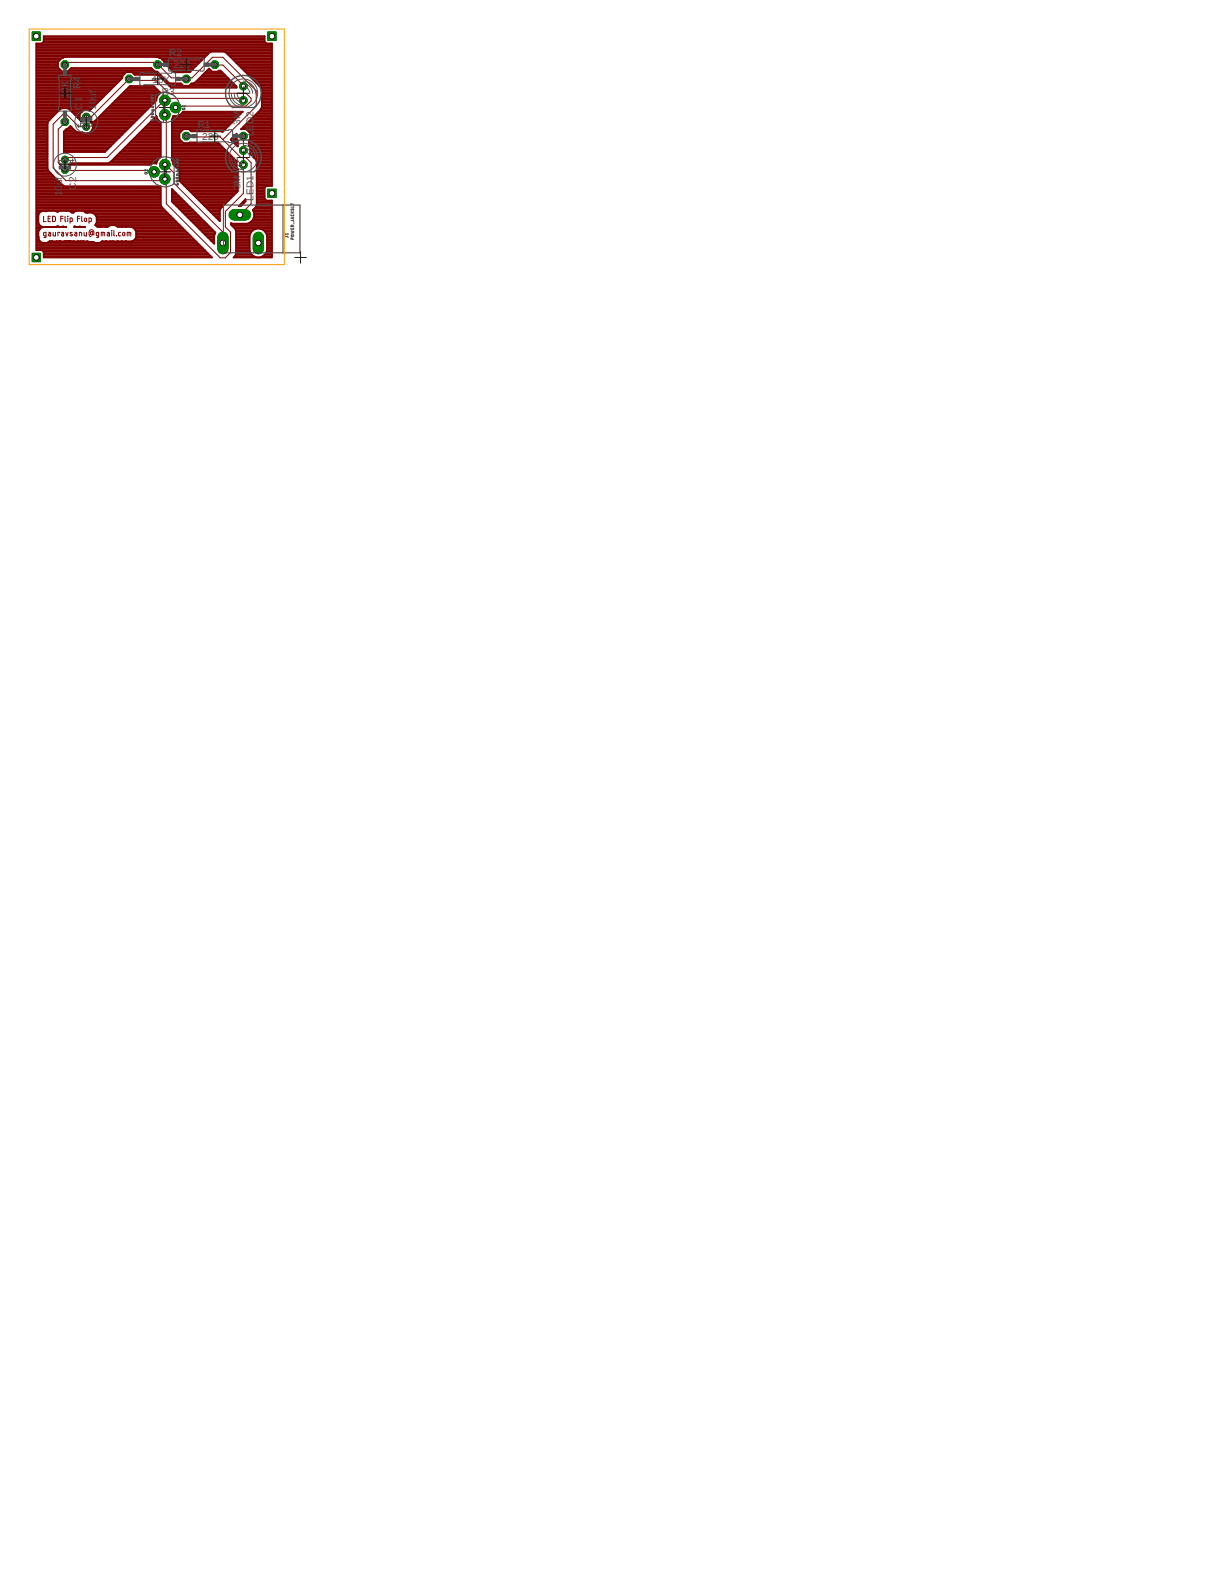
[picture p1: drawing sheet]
<svg xmlns="http://www.w3.org/2000/svg" width="216mm" height="279mm" viewBox="0 0 216 279" stroke-linecap="round" stroke-linejoin="round" font-family="sans-serif">
<defs><g id="words">
<g font-size="1.8" fill="#505050">
<text x="30.1" y="10">R2</text>
<text x="12.2" y="17.5" transform="rotate(-90 12.2 17.5)">1</text>
<text x="12.2" y="16.5" transform="rotate(-90 12.2 16.5)">0</text>
<text x="12.2" y="15.5" transform="rotate(-90 12.2 15.5)">K</text>
<text x="14.3" y="15.8" transform="rotate(-90 14.3 15.8)">R</text>
<text x="14.3" y="14.5" transform="rotate(-90 14.3 14.5)">4</text>
<text x="17.1" y="17.5" transform="rotate(-90 17.1 17.5)">u</text>
<text x="17.1" y="16.5" transform="rotate(-90 17.1 16.5)">f</text>
<text x="27.1" y="14.7">1</text>
<text x="28.1" y="14.7">0K</text>
<text x="28.8" y="16.8">R3</text>
<text x="30.8" y="12.1">220</text>
<text x="14.6" y="19.5" transform="rotate(-90 14.6 19.5)">C</text>
<text x="14.6" y="18.2" transform="rotate(-90 14.6 18.2)">1</text>
<text x="17.1" y="19.5" transform="rotate(-90 17.1 19.5)">10</text>
<text x="35.1" y="22.7">R1</text>
<text x="42.7" y="22.2" transform="rotate(-90 42.7 22.2)">3M</text>
<text x="45.1" y="23.2" transform="rotate(-90 45.1 23.2)">E</text>
<text x="45.1" y="22" transform="rotate(-90 45.1 22)">D</text>
<text x="45.1" y="20.7" transform="rotate(-90 45.1 20.7)">2</text>
<text x="35.9" y="24.8">220</text>
<text x="45.1" y="24.2" transform="rotate(-90 45.1 24.2)">L</text>
<text x="11" y="34.9" transform="rotate(-90 11 34.9)">1</text>
<text x="11" y="33.9" transform="rotate(-90 11 33.9)">0</text>
<text x="11" y="32.9" transform="rotate(-90 11 32.9)">uf</text>
<text x="13.6" y="33.7" transform="rotate(-90 13.6 33.7)">C2</text>
<text x="42.7" y="33.7" transform="rotate(-90 42.7 33.7)">3M</text>
<text x="45.1" y="35.6" transform="rotate(-90 45.1 35.6)">LED1</text>
</g>
</g></defs>
<circle cx="15.3" cy="20.8" r=".66" fill="#008000" stroke="#008000" stroke-width=".18"/>
<circle cx="15.3" cy="20.8" r=".36" fill="#fff" stroke="#000" stroke-width=".18"/>
<circle cx="15.3" cy="22.5" r=".61" fill="#008000" stroke="#008000" stroke-width=".18"/>
<circle cx="15.3" cy="22.5" r=".36" fill="#fff" stroke="#000" stroke-width=".18"/>
<circle cx="11.5" cy="30.2" r=".66" fill="#008000" stroke="#008000" stroke-width=".18"/>
<circle cx="11.5" cy="30.2" r=".36" fill="#fff" stroke="#000" stroke-width=".18"/>
<circle cx="11.5" cy="28.4" r=".61" fill="#008000" stroke="#008000" stroke-width=".18"/>
<circle cx="11.5" cy="28.4" r=".36" fill="#fff" stroke="#000" stroke-width=".18"/>
<path d="M39.6 42.2v2" fill="none" stroke="#008000" stroke-width="2"/>
<circle cx="39.6" cy="43.2" r=".51" fill="#fff" stroke="#000" stroke-width=".18"/>
<path d="M45.9 42.2v2" fill="none" stroke="#008000" stroke-width="2"/>
<circle cx="45.9" cy="43.2" r=".51" fill="#fff" stroke="#000" stroke-width=".18"/>
<path d="M41.6 38.2h2" fill="none" stroke="#008000" stroke-width="2"/>
<circle cx="42.6" cy="38.2" r=".51" fill="#fff" stroke="#000" stroke-width=".18"/>
<circle cx="43.2" cy="26.7" r=".71" fill="#008000" stroke="#008000" stroke-width=".18"/>
<circle cx="43.2" cy="26.7" r=".4" fill="#fff" stroke="#000" stroke-width=".18"/>
<circle cx="43.2" cy="29.3" r=".71" fill="#008000" stroke="#008000" stroke-width=".18"/>
<circle cx="43.2" cy="29.3" r=".4" fill="#fff" stroke="#000" stroke-width=".18"/>
<circle cx="43.2" cy="15.3" r=".71" fill="#008000" stroke="#008000" stroke-width=".18"/>
<circle cx="43.2" cy="15.3" r=".4" fill="#fff" stroke="#000" stroke-width=".18"/>
<circle cx="43.2" cy="17.8" r=".71" fill="#008000" stroke="#008000" stroke-width=".18"/>
<circle cx="43.2" cy="17.8" r=".4" fill="#fff" stroke="#000" stroke-width=".18"/>
<circle cx="29.3" cy="17.8" r=".93" fill="#008000" stroke="#008000" stroke-width=".18"/>
<circle cx="29.3" cy="17.8" r=".4" fill="#fff" stroke="#000" stroke-width=".18"/>
<circle cx="31.2" cy="19.1" r=".93" fill="#008000" stroke="#008000" stroke-width=".18"/>
<circle cx="31.2" cy="19.1" r=".4" fill="#fff" stroke="#000" stroke-width=".18"/>
<circle cx="29.3" cy="20.4" r=".93" fill="#008000" stroke="#008000" stroke-width=".18"/>
<circle cx="29.3" cy="20.4" r=".4" fill="#fff" stroke="#000" stroke-width=".18"/>
<circle cx="29.3" cy="31.8" r=".93" fill="#008000" stroke="#008000" stroke-width=".18"/>
<circle cx="29.3" cy="31.8" r=".4" fill="#fff" stroke="#000" stroke-width=".18"/>
<circle cx="27.4" cy="30.5" r=".93" fill="#008000" stroke="#008000" stroke-width=".18"/>
<circle cx="27.4" cy="30.5" r=".4" fill="#fff" stroke="#000" stroke-width=".18"/>
<circle cx="29.3" cy="29.3" r=".93" fill="#008000" stroke="#008000" stroke-width=".18"/>
<circle cx="29.3" cy="29.3" r=".4" fill="#fff" stroke="#000" stroke-width=".18"/>
<circle cx="33.1" cy="24.2" r=".71" fill="#008000" stroke="#008000" stroke-width=".18"/>
<circle cx="33.1" cy="24.2" r=".4" fill="#fff" stroke="#000" stroke-width=".18"/>
<circle cx="43.2" cy="24.2" r=".71" fill="#008000" stroke="#008000" stroke-width=".18"/>
<circle cx="43.2" cy="24.2" r=".4" fill="#fff" stroke="#000" stroke-width=".18"/>
<circle cx="28" cy="11.5" r=".71" fill="#008000" stroke="#008000" stroke-width=".18"/>
<circle cx="28" cy="11.5" r=".4" fill="#fff" stroke="#000" stroke-width=".18"/>
<circle cx="38.2" cy="11.5" r=".71" fill="#008000" stroke="#008000" stroke-width=".18"/>
<circle cx="38.2" cy="11.5" r=".4" fill="#fff" stroke="#000" stroke-width=".18"/>
<circle cx="33.1" cy="14" r=".71" fill="#008000" stroke="#008000" stroke-width=".18"/>
<circle cx="33.1" cy="14" r=".4" fill="#fff" stroke="#000" stroke-width=".18"/>
<circle cx="22.9" cy="14" r=".71" fill="#008000" stroke="#008000" stroke-width=".18"/>
<circle cx="22.9" cy="14" r=".4" fill="#fff" stroke="#000" stroke-width=".18"/>
<circle cx="11.5" cy="11.5" r=".71" fill="#008000" stroke="#008000" stroke-width=".18"/>
<circle cx="11.5" cy="11.5" r=".4" fill="#fff" stroke="#000" stroke-width=".18"/>
<circle cx="11.5" cy="21.7" r=".71" fill="#008000" stroke="#008000" stroke-width=".18"/>
<circle cx="11.5" cy="21.7" r=".4" fill="#fff" stroke="#000" stroke-width=".18"/>
<path d="M5.7 5.7h1.5v1.5h-1.5z" fill="#008000" stroke="#008000" stroke-width=".18"/>
<circle cx="6.5" cy="6.4" r=".51" fill="#fff" stroke="#000" stroke-width=".18"/>
<path d="M47.6 5.7h1.5v1.5h-1.5z" fill="#008000" stroke="#008000" stroke-width=".18"/>
<circle cx="48.3" cy="6.4" r=".51" fill="#fff" stroke="#000" stroke-width=".18"/>
<path d="M5.7 45h1.5v1.5h-1.5z" fill="#008000" stroke="#008000" stroke-width=".18"/>
<circle cx="6.5" cy="45.8" r=".51" fill="#fff" stroke="#000" stroke-width=".18"/>
<path d="M47.6 33.6h1.5v1.5h-1.5z" fill="#008000" stroke="#008000" stroke-width=".18"/>
<circle cx="48.3" cy="34.4" r=".51" fill="#fff" stroke="#000" stroke-width=".18"/>
<g fill="none" stroke="#800000" stroke-width=".18">
<path d="M11.5 11.5l.2-.4h16l2.8 2.7h2.2l.4 .2 .1-.2h.9l3.7-3.6h1.8l5.9 5.9v2.8l-5.9 5.9M31.2 19.1l.2-.2h12.3l.9-1v-.4l-.9-.9h-13.7l-2.3-2.3h-4.5l-.3-.3-6.6 6.7-1 .1M38.2 11.5l1.4 .1 3.6 3.7M43.2 17.8v-.3h-13.7l-10.5 10.5h-7.3l-.2 .4M7.7 38.4v1h.5M8.6 38.9h.3M9 38.4h-.4v1h.4M9.3 38.4l.4 .1 .1 .1 .1 .5-.2 .3h-.4zM10.8 38.9h.4M11.2 38.4h-.4v1M11.5 21.7l-1.1 1.3v5.9l1.3 1.4h15.6l.1 .2M11.6 38.4v.8l.1 .2"/>
<path d="M12 38.4l.1 .1zM12 38.8v.6M12.4 39.4l.4-.1v-.5h-.4v.9M13.8 38.9h.4M14.2 38.4h-.4v1M14.5 38.4v.8l.2 .2M15.1 38.8h.2l.1 .2v.3l-.2 .1-.2-.2zM15.3 22.5h-1.3l-2.3-2.3h-.4l-1.9 1.9v7.7l2.3 2.3h17.4l.2-.3 .2 .3v4.1l9.6 9.6h.9l1-.9v-3.6l-1-1v-2.7l3.2-3.2v-5.1M15.8 39.4l.4-.1v-.5h-.4v.9M29.3 20.4l.2 .3v8.2l-.2 .4 .2 .1 1.4 1.3v1.9l8.7 8.7v1.9M33.1 24.2l.1 .1h5.9l3.7 3.7h.9l.9 .9v7.3l-2 2M43.2 24.2v2.5"/>
<path d="M8.2 41.9l-.4-.1v-.5h.4v.8l-.1 .1h-.3M8.6 41.3l.4 .1v.5h-.3l-.1-.2 .4-.1M9.4 41.3v.5l.2 .1h.3v-.6M10.6 41.4v-.1h-.3v.6M10.9 41.3h.3l.1 .1v.5h-.3v-.3h.3M11.7 41.3l.2 .6 .2-.6M12.8 41.3l-.4 .1 .5 .3-.1 .2h-.4M13.3 41.3l.4 .1v.5h-.4l-.1-.2 .1-.1h.4M14.1 41.9v-.6l.4 .1v.5M14.9 41.3l.1 .5 .1 .1h.3v-.6M16.1 41.2l.3-.1-.1 .7-.2-.1zM16.4 41.6l.2 .1 .1-.4a.42 .42 0 0 0-.4-.5 .42 .42 0 0 0-.5 .5l.1 .5 .3 .3"/>
<path d="M17.5 41.9l-.4-.1 .1-.5h.3v.8l-.3 .1M18 41.9v-.6l.6 .1v.5M18.3 41.3v.6M19.1 41.3l.4 .1v.5h-.4v-.3h.4M19.8 41h.1zM19.9 41.3v.6M20.2 41v.8l.2 .1M20.7 41.9h.1M21.4 41.3l-.3 .1v.4l.3 .1M21.9 41.3h.2l.1 .2v.3l-.2 .1-.2-.2zM22.6 41.9v-.6l.6 .1v.5M22.9 41.3v.6"/>
</g>
<g fill="none" stroke="#800000" stroke-width=".32">
<path d="M6.5 15.3h13.8M6.5 10.1h30M6.5 19.9h3.7M6.5 19.6h4M6.5 19.3h4.3M6.5 19.1h10M6.5 18.8h10.3M6.5 18.5h10.5M6.5 18.3h10.8M6.5 18h11.1M6.5 17.7h11.4M6.5 17.4h11.6"/>
<path d="M6.5 17.2h11.9M6.5 16.9h12.2M6.5 16.6h12.5M6.5 16.4h12.7M6.5 16.1h13M6.5 15.8h13.3M6.5 15.5h13.5M6.5 15h14.1M6.5 14.7h14.4M6.5 14.4h14.6M6.5 14.2h14.9M6.5 13.9h15.2"/>
<path d="M6.5 13.6h15.2M6.5 13.4h15.4M6.5 13.1h15.7M6.5 12.8h21.5M6.5 12.5h4.3M6.5 12.3h4.1M6.5 12h3.8M6.5 11.7h3.8M6.5 11.5h3.8M6.5 11.2h3.8M6.5 10.9h3.9M6.5 10.6h4.2"/>
<path d="M6.5 10.4h4.4M6.5 9.8h30.2M6.5 9.5h30.5M6.5 9.3h30.9M6.5 9h41.8M6.5 8.7h41.8M6.5 8.4h41.8M6.5 8.2h41.8M6.5 7.9h41.8M7.5 7.6h39.7M7.8 7.3h39.2M7.8 7.1h39.2"/>
<path d="M7.8 6.8h39.2M7.8 6.5h39.2M10.3 12l.7 .7h1l.7-.6h14.2l.6 .6h.4l2 2 .4 .1h1.9l.4 .5M11.2 10.2v.1M11.5 10.1l-.5 .2-.7 .7v1M12.2 19.3h4M12.2 12.5h15.1M12.5 12.3h14.6M12.5 19.6h2.3M12.8 19.9h1.7M15.9 19.6h.1M18.5 19.9h7.2"/>
<path d="M18.8 19.6h7.2M19 19.3h7.3M19.3 19.1h7.2M19.6 18.8h7.2M19.9 18.5h7.2M20.1 18.3h7.3M20.4 18h7.2M20.7 17.7h7.1M20.9 17.4h6.9M21.2 17.2h6.7M21.5 16.9h6.6M21.8 16.6h6.6"/>
<path d="M22 16.4h6.4M22.3 16.1h5.8M22.6 15.8h5.2M22.8 15.5h4.8M23.7 13.1h4.6M27.9 10.1l.6 .2 .7 .7v.2l1.7 1.6h2.8l3.5-3.5 .4-.1h2.2l.4 .1 6.2 6.3 .1 .3v3.1l-.1 .4-3.6 3.6h1l.7 .7v1l-.3 .2v1.1l.3 .2-.1 1.1 1.1 1.1M28 13.4h.6M28.4 13.6h.5M28.6 10.4h7.6M28.7 13.9h.4M28.9 10.6h7M29 14.2h.4"/>
<path d="M29.1 10.9h6.5M29.2 11.2h6.2M29.3 14.4h.4M29.5 11.5h5.6M29.5 14.7h.5M29.7 11.7h5.1M29.8 15h2.5M30 12h4.6M30.1 15.3h11.8M30.3 12.3h4M30.4 15.5h11.6M30.6 12.5h3.4"/>
<path d="M30.8 12.8h2.9M32.5 19.9h10.6M32.6 12.8h.1M33.6 15.3l.4-.5 .7-.1 2.4-2.5 .6 .5h1l.2-.1h.3l2.8 2.8v.2h-11.6l-2.1-2.1-.4-.2h-4l-.4-.5h-1.1l-.7 .7v.4l-5.8 5.8-1-.1-.7 .7v1l.2 .2-1.8-1.8a1.47 1.47 0 0 0-1.9-.3l-2.1 2.1-.2 .4v8.1l.2 .4 2.3 2.3 .6 .4h17l.1 3.3 .1 .4 9 9h-29.9v-1l-.4-.4M33.6 12.8h.1M33.9 15h7.7M34.6 14.7h6.8M34.9 14.4h6.2M35.2 14.2h5.6M35.5 13.9h5M35.7 13.6h4.6M36 13.4h4"/>
<path d="M36.3 13.1h3.4M36.5 12.8h3M36.8 12.5h.7M37.1 12.3h.1M40 9.3h8.3M40.3 9.5h8M40.6 9.8h7.7M40.9 10.1h7.4M41.2 10.4h7.1M41.4 10.6h6.9M41.7 10.9h6.6M42 11.2h6.3"/>
<path d="M42.2 11.5h6.1M42.5 11.7h5.8M42.8 12h5.5M43.1 12.3h5.2M43.3 12.5h5M43.6 12.8h4.7M43.9 13.1h4.4M44.2 13.4h4.1M44.4 13.6h3.9M44.7 13.9h3.6M45 14.2h3.3M45.3 14.4h3"/>
<path d="M45.5 14.7h2.8M45.8 15h2.5M45.9 19.9h2.4M46.1 15.3h2.2M46.2 19.6h2.1M46.4 15.5h1.9M46.4 19.3h1.9M46.5 15.8h1.8M46.5 19.1h1.8M46.5 18.8h1.8M46.5 18.5h1.8M46.5 18.3h1.8"/>
<path d="M46.5 18h1.8M46.5 17.7h1.8M46.5 17.4h1.8M46.5 17.2h1.8M46.5 16.9h1.8M46.5 16.6h1.8M46.5 16.4h1.8M46.5 16.1h1.8M6.5 23.7h1.9M6.5 25.6h1.9M6.5 21.5h2.1M6.5 39.8h.4"/>
<path d="M6.5 39.5h.3M6.5 39.3h.3M6.5 39h.3M6.5 38.7h.3M6.5 38.5h.3M6.5 38.2h.3M6.5 37.9h.4M6.5 37.6h.7M6.5 37.4h22.8M6.5 37.1h22.5M6.5 36.8h22.2M6.5 36.6h22.1"/>
<path d="M6.5 36.3h22.1M6.5 36h22.1M6.5 35.7h22.1M6.5 35.5h22.1M6.5 35.2h22.1M6.5 34.9h22.1M6.5 34.6h22.1M6.5 34.4h22.1M6.5 34.1h22.1M6.5 33.8h22.1M6.5 33.5h22.1M6.5 33.3h22.1"/>
<path d="M6.5 33h4.8M6.5 32.7h4.4M6.5 32.4h4.2M6.5 32.2h3.9M6.5 31.9h3.6M6.5 31.6h3.3M6.5 31.4h3.1M6.5 31.1h2.8M6.5 30.8h2.5M6.5 30.5h2.3M6.5 30.3h2.1M6.5 30h1.9"/>
<path d="M6.5 29.7h1.9M6.5 29.4h1.9M6.5 29.2h1.9M6.5 28.9h1.9M6.5 28.6h1.9M6.5 28.4h1.9M6.5 28.1h1.9M6.5 27.8h1.9M6.5 27.5h1.9M6.5 27.3h1.9M6.5 27h1.9M6.5 26.7h1.9"/>
<path d="M6.5 26.5h1.9M6.5 26.2h1.9M6.5 25.9h1.9M6.5 25.4h1.9M6.5 25.1h1.9M6.5 24.8h1.9M6.5 24.5h1.9M6.5 24.3h1.9M6.5 24h1.9M6.5 23.5h1.9M6.5 23.2h1.9M6.5 22.9h1.9"/>
<path d="M6.5 22.6h1.9M6.5 22.4h1.9M6.5 22.1h1.9M6.5 21.8h2M6.5 21.3h2.3M6.5 21h2.6M6.5 20.7h2.9M6.5 20.4h3.2M6.5 20.2h3.4M6.9 37.9l-.1 .3v1.4l.4 .6 .4 .1h4.1M7.2 37.6l.4-.1h2.2l.5 .1M7.2 37.6l-.3 .3"/>
<path d="M10.2 37.6h.1M10.3 37.6l.3-.1h1.7l.3 .1M11.3 23.7h10.6M11.3 25.6h8.7M11.3 27h7.3M11.3 26.7h7.6M11.3 26.5h7.9M11.3 26.2h8.2M11.3 25.9h8.4M11.3 25.4h9M11.3 25.1h9.3M11.3 24.8h9.5"/>
<path d="M11.3 24.5h9.8M11.3 24.3h10.1M11.3 24h10.3M11.3 23.5h2.4M11.6 23.2h1.7M11.8 22.9h1.2M12.3 22.6h.4M12.3 29.3h.1M12.3 29.3h14.2M12.4 29.2h14.4M12.6 37.6l.2 .2h.2l.6-.3h1.1l.3 .1M12.6 37.6h.6"/>
<path d="M13.1 20.2h1.2M13.3 20.4h.9M13.6 20.7h.6M13.9 21h.3M14.2 21.3h.1M15 37.6l.2 .2h.3M15 37.6h14.5M15.5 37.8h.9l.5 .3M15.5 37.8h.1M16.1 23.5h6.1M16.3 21.8h7.5M16.3 23.2h6.2"/>
<path d="M16.4 22.1h7.2M16.4 22.9h6.3M16.5 22.6h6.5M16.5 22.4h6.8M16.6 37.9h13.2M16.8 21.5h7.3M16.8 21.5l6.3-6.2h4.2l1.3 1.2a1.38 1.38 0 0 0-.8 1.3l-9.2 9.2-7.3 .1v-3.7l.6-.5h.1l.5-.5 1 .9 .3 .2h.8l.5 .2M16.8 21.5l-.7 .2a1.17 1.17 0 0 1 .4 1.2 1.17 1.17 0 0 1-.9 .8M16.9 38.1l.3 .5v.9M16.9 38.1h.1M16.9 38.2h13.2M17 39.8h14.7"/>
<path d="M17.1 38.5h13.3M17.1 21.3h7.3M17.2 39.5l-.3 .5 .4 .3 1.5 .1M17.2 39.1h.1M17.2 38.7v.1M17.2 39.5h14.3M17.2 39.3h14M17.2 39h13.7M17.2 38.7h13.4M17.4 21h7.2M17.7 20.7h7.2M17.9 20.4h7.3"/>
<path d="M18.2 20.2h7.3M19.4 28.9h8.4M19.8 28.6h8.1M20.1 28.4h8M20.3 28.1h8.1M20.6 27.8h8M20.9 27.5h7.7M21.2 27.3h7.4M21.4 27h7.2M21.7 26.7h6.9M22 26.5h6.6M22.3 26.2h6.3"/>
<path d="M22.5 25.9h6.1M22.8 25.6h5.8M23.1 25.4h5.5M23.3 25.1h5.3M23.6 24.8h5M23.9 24.5h4.7M24.2 24.3h4.4M24.4 24h4.2M24.7 23.7h3.9M25 23.5h3.6M25.3 23.2h3.3M25.5 22.9h3.1"/>
<path d="M25.8 22.6h2.8M26.1 22.4h2.5M26.4 22.1h2.2M26.5 29.3h.1M26.6 21.8h2M26.9 21.5h1.4M27.2 21.3h.8M27.4 21h.5M27.7 20.7h.1M27.8 20.7l-8.2 8.1-.4 .2h-6.7l-.2 .3M27.8 20.7l.2 .5 .6 .5v6.3a1.39 1.39 0 0 0-.8 1.1l-.7-.1-.6 .3M30.5 23.7h1.4"/>
<path d="M30.5 21.3v7.1l.3 .8 .9 1 .2 .3M30.5 33.6l7.8 7.7-.2 .6v1.4l-7.6-7.5zM30.5 25.6h8.6M30.5 21.5h11M30.5 35.7h2.2M30.5 35.5h1.9M30.5 35.2h1.6M30.5 34.9h1.4M30.5 34.6h1.1M30.5 34.4h.8M30.5 34.1h.5M30.5 33.8h.3"/>
<path d="M30.5 28.4h11.3M30.5 28.1h11M30.5 27.8h10.7M30.5 27.5h10.4M30.5 27.3h10.2M30.5 27h9.9M30.5 26.7h9.6M30.5 26.5h9.3M30.5 26.2h9.1M30.5 25.9h8.8M30.5 25.4h2M30.5 25.1h1.8"/>
<path d="M30.5 24.8h1.5M30.5 24.5h1.4M30.5 24.3h1.4M30.5 24h1.4M30.5 23.5h1.6M30.5 23.2h1.9M30.5 22.9h9.6M30.5 22.6h9.9M30.5 22.4h10.1M30.5 22.1h10.4M30.5 21.8h10.7M30.5 21.3h11.2"/>
<path d="M30.6 21.2l-.1 .1M30.6 28.6h11.4M30.6 21h11.4M30.7 36h2.2M30.8 28.9h11.2M30.8 20.7h11.5M30.8 20.7v-.1a1.44 1.44 0 0 0 1.7-.7h10.6l-3.5 3.6-.3-.2h-5.3l-.4-.3h-1l-.7 .7v1l.7 .7 6.1-.1 3.4 3.4-.1 1.1 .2 .2M30.8 20.7l-.2 .5M30.8 29.2h11.2M31 36.3h2.2M31 29.4h11M31.3 36.6h2.2"/>
<path d="M31.3 29.7h10.7M31.5 36.8h2.3M31.6 30h10.6M31.8 30.3h10.4M31.8 37.1h2.2M31.9 31.9h10.3M31.9 31.6h10.3M31.9 31.4h10.3M31.9 31.1h10.3M31.9 30.8h10.3M31.9 30.5h10.3M31.9 20.4h10.6"/>
<path d="M31.9 32.2h10.3M32.1 37.4h2.2M32.2 32.4h10M32.3 20.2h10.5M32.4 37.6h2.2M32.5 32.7h9.7M32.6 37.9h2.3M32.7 33h9.5M32.9 38.2h2.2M33 33.3h9.2M33.2 38.5h2.2M33.3 33.5h8.9"/>
<path d="M33.4 38.7h2.3M33.6 33.8h8.6M33.7 25.4h5.1M33.7 39h2.2M33.8 23.2h6M33.8 34.1h8.4M34 39.3h2.2M34.1 34.4h7.8M34.3 39.5h2.2M34.4 34.6h7.2M34.5 39.8h2.3M34.6 34.9h6.7"/>
<path d="M34.9 35.2h6.2M35.2 35.5h5.6M35.5 35.7h5M35.8 36h4.4M36 36.3h4M36.3 36.6h3.4M36.6 36.8h2.8M36.8 37.1h2.4M37.1 37.4h2M37.4 37.6h1.7M37.7 37.9h1.4M37.9 38.2h1.2"/>
<path d="M38.2 38.5h.9M38.5 38.7h.6M38.7 39h.4M38.8 25.4h.1M39 39.3h.1M41 24.8l1-1v.9l.2 .2v1.1zM41 24.8h1.1M41 39.8h7.3M41.3 24.5h.7M41.3 25.1h.9M41.5 24.3h.5M41.6 25.4h.6"/>
<path d="M41.8 24h.2M41.8 25.6h.4M42.1 25.9h.1M42.2 30v4l-3 3-.1 .4v1.9l-7.2-7.1v-1.7M42.5 36.6h.4M42.8 36.3h.4M42.9 22.9h5.4M43.1 36h.3M43.2 22.6h5.1M43.3 35.7h.3M43.4 22.4h4.9M43.6 35.5h.1"/>
<path d="M43.6 35.4v.4l-.8 .8h-.4zM43.7 22.1h4.6M44 23.2h4.3M44 21.8h4.3M44.2 25.6h4.1M44.2 25.9h4.1M44.2 25.4h4.1M44.2 25.1h4.1M44.2 23.5h4.1M44.3 21.5h4M44.3 24.8h4M44.4 39.5h3.9"/>
<path d="M44.4 26.2h3.9M44.4 27.3h3.9M44.5 23.7h3.8M44.5 27h3.8M44.5 26.7h3.8M44.5 26.5h3.8M44.5 24.5h3.8M44.5 24.3h3.8M44.5 24h3.8M44.5 21.3h3.8M44.6 27.5h3.7M44.7 39.3h3.6"/>
<path d="M44.8 21h3.5M44.9 27.8h3.4M45 39h3.3M45 37.4h3.3M45.1 38.7h3.2M45.1 37.6h3.2M45.1 20.7h3.2M45.1 37.1h3.2M45.2 37.9a1.58 1.58 0 0 1-1.3 1.9h-2.6l-.3-.2v.3l.8 .8 .2 .4v4l-.5 .7h6.8v-10.2h-1l-.3-.3v-1.9l.3-.4h1v-25.3h-1l-.3-.3v-1h-39.2v1l-.4 .3h-.9v36.7h29.9M45.2 38.5h3.1M45.2 38.2h3.1M45.2 37.9h3.1"/>
<path d="M45.2 28.1h3.1M45.3 20.4h3M45.4 36.8h2.9M45.5 28.4l.1 .3v7.7l-.1 .4-.6 .5 .3 .6M45.5 28.4h2.8M45.6 36.6h2.7M45.6 28.6h2.7M45.6 36.3h2.7M45.6 36h2.7M45.6 35.7h2.7M45.6 35.5h1.5M45.6 35.2h1.4"/>
<path d="M45.6 34.9h1.4M45.6 34.6h1.4M45.6 34.4h1.4M45.6 34.1h1.4M45.6 33.8h1.4M45.6 33.5h1.4M45.6 33.3h1.5M45.6 33h2.7M45.6 32.7h2.7M45.6 32.4h2.7M45.6 32.2h2.7M45.6 31.9h2.7"/>
<path d="M45.6 31.6h2.7M45.6 31.4h2.7M45.6 31.1h2.7M45.6 30.8h2.7M45.6 30.5h2.7M45.6 30.3h2.7M45.6 30h2.7M45.6 29.7h2.7M45.6 29.4h2.7M45.6 29.2h2.7M45.6 28.9h2.7M45.6 20.2h2.7"/>
<path d="M6.5 40.6h.6M6.5 44.2h29.6M6.5 43.9h29.3M6.5 43.6h29.1M6.5 43.4h28.8M6.5 43.1h.9M6.5 42.8h.5M6.5 42.5h.4M6.5 42.3h.4M6.5 42h.3M6.5 41.7h.3M6.5 41.5h.3"/>
<path d="M6.5 41.2h.3M6.5 40.9h.4M6.5 40.4h1.1M6.5 40.1h.6M7.1 40.6v.1M7.1 40.6l-.3 .5 .1 1a.93 .93 0 0 0 .7 1.1h.7l.5-.3M7.6 40.3l-.5 .3M7.7 44.7h28.9M7.8 45.6h29.7M7.8 45.3h29.4M7.8 45h29.1M7.8 43.2h.1"/>
<path d="M8.2 43.2h.1M8.4 40.3h.1M8.5 43.1h8.2M8.7 40.3v.1M8.8 42.9h.1M9.1 40.3l.1 .1M9.2 40.4h.1M9.2 40.3v.1M9.8 40.3l.4-.1 .4 .1M10.1 42.9h-1.3M10.1 42.9h.1M10.6 42.8h.1"/>
<path d="M11.4 40.3l-.2-.1-.2 .2M11.5 40.3h.1M12.2 42.8h.1M12.3 42.8l-2.2 .1M12.3 42.8l.2 .1M12.5 42.9h.6M12.5 42.9h.1M13.1 42.9h.8M13.1 42.9h-.1M13.3 40.3v.1M13.6 40.3l-.3-.1-.2 .1 2 .1M13.8 40.3v.1"/>
<path d="M13.8 40.4h.1M13.9 42.9h.1M13.9 40.3l-.1 .1M13.9 42.9h1.7l.2 .1M13.9 40.3l.3-.1 .2 .1M14.3 42.9h.1M14.6 40.3l.1 .1M14.7 40.4h.1M14.8 40.3l-.1 .1M14.9 40.3h.1M15.8 43h.1M17 40.1h2.5"/>
<path d="M17.2 43.2h.1M17.5 43.2h.1M17.8 43.1h17.2M18.2 42.9a1.26 1.26 0 0 1-1.6 .1h-.8M18.2 42.9h.1M18.8 40.4h.1M19.1 40.3v.1M19.1 40.3l-.3 .1M19.1 40.3l.5-.3h.8l.5 .3 1.5 .1M19.6 42.9h.1M20.1 42.9h-.1M20.1 42.9h.1"/>
<path d="M20.6 40.1h11.4M20.9 42.9h.1M21.6 40.3h.1M21.7 42.9h-.1M21.7 42.9h.1M22.3 40.4h.1M22.4 40.4l1-.1 .5 .3M23.4 40.4h8.9M23.6 42.8h11.1M23.9 40.6h8.7M23.9 40.6l.3 .5v1l-.4 .6-.4 .2h-5.2M23.9 40.6v.1"/>
<path d="M24 42.5h10.5M24 40.9h8.8M24.1 42.3h10.1M24.2 42h9.7M24.2 41.7h9.5M24.2 41.5h9.2M24.2 41.2h8.9M34.8 40.1h2.2M35.1 40.4h2.2M35.3 40.6h2.3M35.6 40.9h2.2M35.9 41.2h2.2"/>
<path d="M36.2 41.5h2M36.4 41.7h1.7M36.7 42h1.4M37 42.3h1.1M37.3 42.5h.8M37.5 42.8h.6M37.8 43.1h.3M41.2 40.1h7.1M41.5 40.4h6.8M41.7 45.6h3.4M41.8 40.6h6.5M41.9 45.3h2.9"/>
<path d="M41.9 40.9h3.1M42 44.4h2.3M42 45h2.6M42 44.7h2.4M42 44.2h2.3M42 43.9h2.3M42 43.6h2.3M42 43.4h2.3M42 43.1h2.3M42 42.8h2.3M42 42.5h2.3M42 42.3h2.3"/>
<path d="M42 42h2.3M42 41.7h2.4M42 41.5h2.5M42 41.2h2.7M45.6 40.6l-.6 .3-.4 .4-.3 .6v2.6l.3 .6 .4 .4 .6 .2M46.2 40.6l.6 .3 .4 .4 .3 .6v2.6l-.3 .6-.4 .4-.6 .2M46.7 45.6h1.6M46.8 40.9h1.5M47 45.3h1.3M47.1 41.2h1.2M47.2 45h1.1M47.3 41.5h1"/>
<path d="M47.4 44.7h.9M47.4 41.7h.9M47.5 44.4h.8M47.5 44.2h.8M47.5 43.9h.8M47.5 43.6h.8M47.5 43.4h.8M47.5 43.1h.8M47.5 42.8h.8M47.5 42.5h.8M47.5 42.3h.8M47.5 42h.8"/>
</g>
<circle cx="15.3" cy="20.8" r=".66" fill="#008000" stroke="#008000" stroke-width=".18"/>
<circle cx="15.3" cy="20.8" r=".36" fill="#fff" stroke="#000" stroke-width=".18"/>
<circle cx="15.3" cy="22.5" r=".61" fill="#008000" stroke="#008000" stroke-width=".18"/>
<circle cx="15.3" cy="22.5" r=".36" fill="#fff" stroke="#000" stroke-width=".18"/>
<circle cx="11.5" cy="30.2" r=".66" fill="#008000" stroke="#008000" stroke-width=".18"/>
<circle cx="11.5" cy="30.2" r=".36" fill="#fff" stroke="#000" stroke-width=".18"/>
<circle cx="11.5" cy="28.4" r=".61" fill="#008000" stroke="#008000" stroke-width=".18"/>
<circle cx="11.5" cy="28.4" r=".36" fill="#fff" stroke="#000" stroke-width=".18"/>
<path d="M39.6 42.2v2" fill="none" stroke="#008000" stroke-width="2"/>
<circle cx="39.6" cy="43.2" r=".51" fill="#fff" stroke="#000" stroke-width=".18"/>
<path d="M45.9 42.2v2" fill="none" stroke="#008000" stroke-width="2"/>
<circle cx="45.9" cy="43.2" r=".51" fill="#fff" stroke="#000" stroke-width=".18"/>
<path d="M41.6 38.2h2" fill="none" stroke="#008000" stroke-width="2"/>
<circle cx="42.6" cy="38.2" r=".51" fill="#fff" stroke="#000" stroke-width=".18"/>
<circle cx="43.2" cy="26.7" r=".71" fill="#008000" stroke="#008000" stroke-width=".18"/>
<circle cx="43.2" cy="26.7" r=".4" fill="#fff" stroke="#000" stroke-width=".18"/>
<circle cx="43.2" cy="29.3" r=".71" fill="#008000" stroke="#008000" stroke-width=".18"/>
<circle cx="43.2" cy="29.3" r=".4" fill="#fff" stroke="#000" stroke-width=".18"/>
<circle cx="43.2" cy="15.3" r=".71" fill="#008000" stroke="#008000" stroke-width=".18"/>
<circle cx="43.2" cy="15.3" r=".4" fill="#fff" stroke="#000" stroke-width=".18"/>
<circle cx="43.2" cy="17.8" r=".71" fill="#008000" stroke="#008000" stroke-width=".18"/>
<circle cx="43.2" cy="17.8" r=".4" fill="#fff" stroke="#000" stroke-width=".18"/>
<circle cx="29.3" cy="17.8" r=".93" fill="#008000" stroke="#008000" stroke-width=".18"/>
<circle cx="29.3" cy="17.8" r=".4" fill="#fff" stroke="#000" stroke-width=".18"/>
<circle cx="31.2" cy="19.1" r=".93" fill="#008000" stroke="#008000" stroke-width=".18"/>
<circle cx="31.2" cy="19.1" r=".4" fill="#fff" stroke="#000" stroke-width=".18"/>
<circle cx="29.3" cy="20.4" r=".93" fill="#008000" stroke="#008000" stroke-width=".18"/>
<circle cx="29.3" cy="20.4" r=".4" fill="#fff" stroke="#000" stroke-width=".18"/>
<circle cx="29.3" cy="31.8" r=".93" fill="#008000" stroke="#008000" stroke-width=".18"/>
<circle cx="29.3" cy="31.8" r=".4" fill="#fff" stroke="#000" stroke-width=".18"/>
<circle cx="27.4" cy="30.5" r=".93" fill="#008000" stroke="#008000" stroke-width=".18"/>
<circle cx="27.4" cy="30.5" r=".4" fill="#fff" stroke="#000" stroke-width=".18"/>
<circle cx="29.3" cy="29.3" r=".93" fill="#008000" stroke="#008000" stroke-width=".18"/>
<circle cx="29.3" cy="29.3" r=".4" fill="#fff" stroke="#000" stroke-width=".18"/>
<circle cx="33.1" cy="24.2" r=".71" fill="#008000" stroke="#008000" stroke-width=".18"/>
<circle cx="33.1" cy="24.2" r=".4" fill="#fff" stroke="#000" stroke-width=".18"/>
<circle cx="43.2" cy="24.2" r=".71" fill="#008000" stroke="#008000" stroke-width=".18"/>
<circle cx="43.2" cy="24.2" r=".4" fill="#fff" stroke="#000" stroke-width=".18"/>
<circle cx="28" cy="11.5" r=".71" fill="#008000" stroke="#008000" stroke-width=".18"/>
<circle cx="28" cy="11.5" r=".4" fill="#fff" stroke="#000" stroke-width=".18"/>
<circle cx="38.2" cy="11.5" r=".71" fill="#008000" stroke="#008000" stroke-width=".18"/>
<circle cx="38.2" cy="11.5" r=".4" fill="#fff" stroke="#000" stroke-width=".18"/>
<circle cx="33.1" cy="14" r=".71" fill="#008000" stroke="#008000" stroke-width=".18"/>
<circle cx="33.1" cy="14" r=".4" fill="#fff" stroke="#000" stroke-width=".18"/>
<circle cx="22.9" cy="14" r=".71" fill="#008000" stroke="#008000" stroke-width=".18"/>
<circle cx="22.9" cy="14" r=".4" fill="#fff" stroke="#000" stroke-width=".18"/>
<circle cx="11.5" cy="11.5" r=".71" fill="#008000" stroke="#008000" stroke-width=".18"/>
<circle cx="11.5" cy="11.5" r=".4" fill="#fff" stroke="#000" stroke-width=".18"/>
<circle cx="11.5" cy="21.7" r=".71" fill="#008000" stroke="#008000" stroke-width=".18"/>
<circle cx="11.5" cy="21.7" r=".4" fill="#fff" stroke="#000" stroke-width=".18"/>
<path d="M5.7 5.7h1.5v1.5h-1.5z" fill="#008000" stroke="#008000" stroke-width=".18"/>
<circle cx="6.5" cy="6.4" r=".51" fill="#fff" stroke="#000" stroke-width=".18"/>
<path d="M47.6 5.7h1.5v1.5h-1.5z" fill="#008000" stroke="#008000" stroke-width=".18"/>
<circle cx="48.3" cy="6.4" r=".51" fill="#fff" stroke="#000" stroke-width=".18"/>
<path d="M5.7 45h1.5v1.5h-1.5z" fill="#008000" stroke="#008000" stroke-width=".18"/>
<circle cx="6.5" cy="45.8" r=".51" fill="#fff" stroke="#000" stroke-width=".18"/>
<path d="M47.6 33.6h1.5v1.5h-1.5z" fill="#008000" stroke="#008000" stroke-width=".18"/>
<circle cx="48.3" cy="34.4" r=".51" fill="#fff" stroke="#000" stroke-width=".18"/>
<g fill="none" stroke="#505050" stroke-width=".18">
<path d="M10.5 13.5l1.9-.1 .3 .2v.4l-.2 .2v4.8l.2 .1v.5l-.2 .1h-1.9l-.2-.1v-.5l.1-.1zM24.9 13l.6-.1 .1 .1h4.8l.2-.1h.4l.2 .2v1.9l-.3 .2h-.3l-.2-.2h-4.8l-.1 .2h-.5l-.2-.3zM26.8 18.4l.6 .2M26.8 16.8l.5 .1-.5 .2M26.9 17.4a.22 .22 0 0 1 .2-.1 .22 .22 0 0 1 .2 .3h-.3zM26.9 17.4l.3 .2M27 19.6h.3M27.1 18h.2M27.2 18.9v.2M27.2 17.9v.3l-.4-.1M27.3 19.5h-.3v.3h.3M27.3 18.9l-.5 .1 .5 .2"/>
<path d="M30 10.4h.6l.1 .1h4.8l.1-.1h.5l.2 .2v1.9l-.3 .1h-.4l-.1-.1h-4.8l-.1 .1h-.5l-.2-.2zM32.4 19.3h.4l.1 .1-.5 .1zM32.9 19.2l-.1 .1M32.9 18.9h-.5l.1 .1M32.9 18.7v.3M41.1 16.6a2.15 2.15 0 0 0 2.1 2.1M41.6 16.6a1.66 1.66 0 0 0 1.6 1.6M42.1 16.6l.3 .7 .4 .3 .4 .1M43.2 15.4l.8 .3 .3 .4 .1 .5M43.2 14.9a1.66 1.66 0 0 1 1.7 1.7M43.2 14.4a2.15 2.15 0 0 1 2.2 2.2M10.5 28.5h2v.5h-2z"/>
<path d="M11.5 27.7v.8M11.5 29.9v.9M12.7 28.5h.5M12.9 28.3v.5M13.7 22.4h.5M13.9 22.2v.5M14.3 21.9h2v.5h-2zM15.3 20.1v.9M15.3 22.4v.8M25.7 30.8l.4-.2 .1 .2-.4 .1zM26.2 30.1v.3l-.5-.2 .1 .2M26.2 30.6l-.1 .1"/>
<path d="M26.8 21.3l.3 .2M26.9 20.7a.22 .22 0 0 1 .2-.1 .22 .22 0 0 1 .2 .3h-.4zM26.9 20.2a.22 .22 0 0 1 .2-.1 .22 .22 0 0 1 .2 .2h-.4zM26.9 20.7l.3 .2M26.9 20.1l.3 .2M27.1 21.3l.2-.1v.2l-.2 .1zM31.2 29.8l.6 .3M31.3 32.7l.2 .2M31.3 28.2l.4 .2-.4 .1M31.3 32.1a.21 .21 0 0 1 .2-.1 .21 .21 0 0 1 .2 .3h-.4zM31.3 31.6a.21 .21 0 0 1 .2-.1 .21 .21 0 0 1 .2 .2h-.4zM31.3 28.8h.4a.18 .18 0 0 1-.2 .2 .18 .18 0 0 1-.2-.2z"/>
<path d="M31.4 32.1l.2 .2M31.4 31.5l.2 .2M31.4 28.8l.2 .2M31.4 31.1h.3M31.5 29.4h.2M31.6 32.6l-.1 .3M31.6 32.6h.1M31.6 32.6l.1 .2-.2 .1M31.6 29.3v.3l-.3-.1M31.6 30.3v.3M31.7 30.9l-.3 .1v.2h.3M31.7 30.3l-.4 .1 .4 .2"/>
<path d="M35 23.2l.3-.1h.3l.2 .1h4.8l.1-.1h.5l.1 .2v1.9l-.2 .1h-.4l-.1-.1h-4.8l-.2 .1h-.4l-.2-.1zM41.1 28a2.18 2.18 0 0 0 2.1 2.2M41.6 28a1.66 1.66 0 0 0 1.6 1.7M42.1 28l.3 .7 .4 .3 .4 .1M43.2 26.9l.6 .1 .3 .3 .3 .7M43.2 26.4a1.66 1.66 0 0 1 1.7 1.6M43.2 25.8a2.15 2.15 0 0 1 2.2 2.2M51.7 39.2h.4l.1 .2M51.7 38.1l.1 .3h.3l.1-.3M51.7 36.1v.3M51.7 37.9h.5M51.7 37.6l.3 .3"/>
<path d="M51.7 36.3h.5M51.8 37.1v.3l.3-.3v.3M52.1 38.7v.2M52.2 36.6v.2h-.5M52.2 38.6l-.5 .2 .5 .1M52.2 37.6l-.3 .2M52.2 39.5v.3M50.7 42h.4l.1 .2M51.2 41.5v.2M51.2 41.6h-.5l.1 .1M51.7 41.8l.4-.1 .1 .2-.4 .1zM51.7 40.5v.2h.5v-.2"/>
<path d="M51.7 41l.5 .1-.3 .2 .3 .1-.5 .1M51.9 40.6v.1M52 42.5v-.2h-.3v.2h.5M52 40.1l-.2-.1-.1 .3h.5M52 40.1v.2M52.2 40l-.2 .1"/>
<circle cx="43.2" cy="16.6" r="2.54"/>
<circle cx="11.5" cy="29.3" r="2.03"/>
<circle cx="15.3" cy="21.7" r="2.03"/>
<circle cx="43.2" cy="28" r="2.54"/>
</g>
<path d="M29 16.5v.4M29 18.8v.6M31.8 18.3a2.67 2.67 0 0 0-4.2-1.3v4.2a2.67 2.67 0 0 0 4.2-1.3M41.3 19.1h3.8M26.8 29.8a2.66 2.66 0 0 1 4.1-1.4v4.2a2.68 2.68 0 0 1-4.2-1.3M29 21.4v.4M29.5 27.9v.4M29.5 30.2v.6M29.5 32.8v.4M39.7 36.4h13.6v8.5h-13.6zM41.3 30.5h3.8M50.3 36.4v8.5" fill="none" stroke="#505050" stroke-width=".21"/>
<path d="M41.3 19.1a3.2 3.2 0 0 1-.4-4.7 3.2 3.2 0 0 1 4.7 0 3.2 3.2 0 0 1-.5 4.7M41.3 30.5a3.2 3.2 0 0 1-.4-4.6 3.2 3.2 0 0 1 4.7 0 3.2 3.2 0 0 1-.5 4.6" fill="none" stroke="#505050" stroke-width=".25"/>
<g fill="#505050" stroke="#505050" stroke-width=".18">
<path d="M41.4 23.9h.8v.6h-.8z"/>
<path d="M34.1 23.9h.9v.6h-.9z"/>
<path d="M36.3 11.2h.8v.6h-.8z"/>
<path d="M29.1 11.2h.8v.6h-.8z"/>
<path d="M24 13.7h.8v.6h-.8z"/>
<path d="M31.2 13.7h.8v.6h-.8z"/>
<path d="M11.2 19.7h.6v.9h-.6z"/>
<path d="M11.2 12.6h.6v.8h-.6z"/>
<path d="M14.3 20.9h2v.5h-2z"/>
<path d="M10.5 29.5h2.1v.5h-2.1z"/>
</g>
<path d="M11.5 11.5v1M22.9 14h1.1M28 11.5h1M32.1 14h1M37.1 11.5h1.1M11.5 20.6v1.1M33.1 24.2h1M42.2 24.2h1" fill="none" stroke="#505050" stroke-width=".61"/>
<g fill="none" stroke="#000" stroke-width=".18">
<path d="M10.5 16.6h2M11.5 15.6v2M27 14h2M28 13v2M28.3 19.1h2M29.3 18.1v2M32.1 11.5h2M33.1 10.5v2M42.2 16.6h2.1M43.2 15.6v2M10.5 29.3h2M11.5 28.3v2"/>
<path d="M14.3 21.7h2M15.3 20.6v2.1M28.3 30.5h2M29.3 29.5v2.1M37.1 24.2h2.1M38.2 23.2v2M42.2 28h2.1M43.2 27v2M52.4 45.8h2M53.4 44.7v2.1"/>
</g>
<path d="M5.2 5.2h45.3v41.8h-45.3z" fill="none" stroke="#f90" stroke-width=".18"/>
<use href="#words"/>
</svg>
